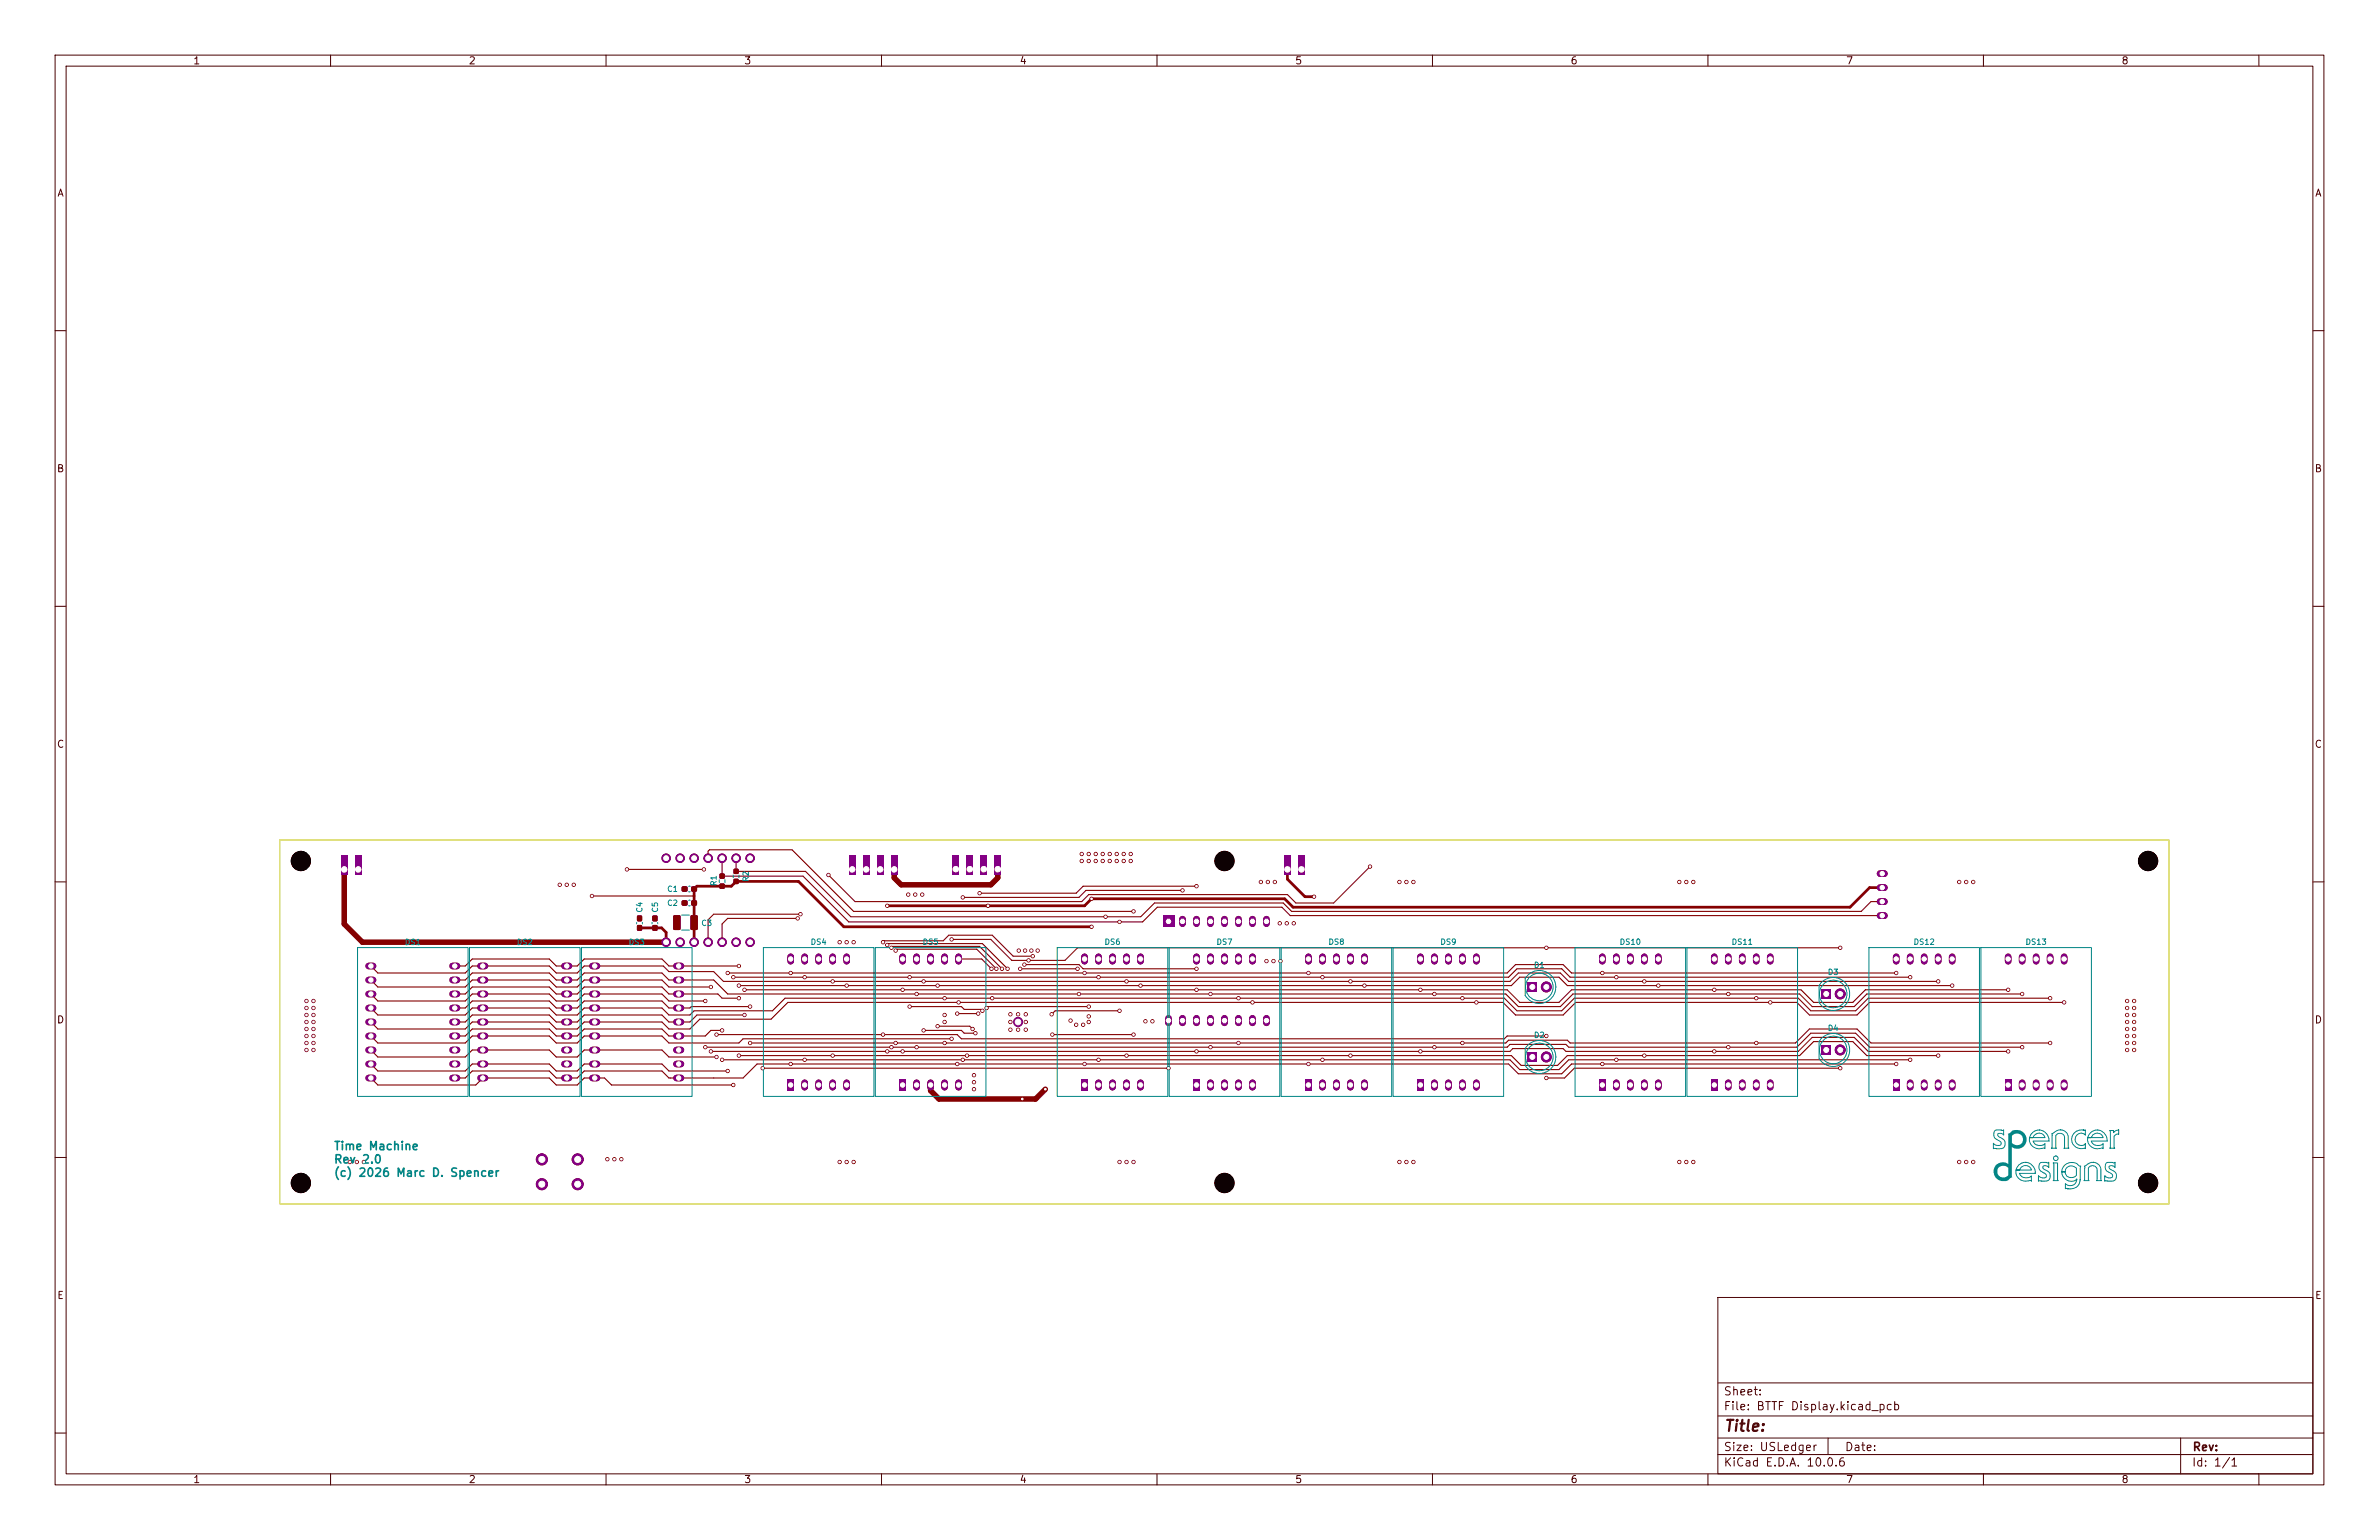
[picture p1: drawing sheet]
<svg xmlns="http://www.w3.org/2000/svg" width="432mm" height="279mm" viewBox="0 0 432 279" stroke-linecap="round" stroke-linejoin="round" font-family="sans-serif">
<defs><g id="words">
<text font-size="2" fill="#480000" x="312.8" y="260.2">Title:</text>
<g font-size="1.5" fill="#008484">
<text x="60.5" y="209">Time Machine</text>
<text x="60.5" y="211.5">Rev 2.0</text>
<text x="60.5" y="213.9">(c) 2026 Marc D. Spencer</text>
</g>
<g font-size="1.5" fill="#480000">
<text x="312.7" y="256.2">File: BTTF Display.kicad_pcb</text>
<text x="312.7" y="253.5">Sheet:</text>
<text x="312.7" y="263.6">Size: USLedger</text>
<text x="334.7" y="263.6">Date:</text>
<text x="397.8" y="263.6">Rev:</text>
<text x="312.7" y="266.4">KiCad E.D.A. 10.0.6</text>
<text x="397.7" y="266.4">Id: 1/1</text>
</g>
<g font-size="1.3" fill="#480000">
<text x="35" y="12">1</text>
<text x="85" y="12">2</text>
<text x="135" y="12">3</text>
<text x="185" y="12">4</text>
<text x="235" y="12">5</text>
<text x="285" y="12">6</text>
<text x="335" y="12">7</text>
<text x="385" y="12">8</text>
<text x="10.3" y="36">A</text>
<text x="420.1" y="36">A</text>
<text x="10.2" y="86">B</text>
<text x="420" y="86">B</text>
<text x="10.2" y="136">C</text>
<text x="420" y="136">C</text>
<text x="10.2" y="186">D</text>
<text x="420" y="186">D</text>
<text x="10.3" y="236">E</text>
<text x="420.1" y="236">E</text>
<text x="35" y="269.4">1</text>
<text x="85" y="269.4">2</text>
<text x="135" y="269.4">3</text>
<text x="185" y="269.4">4</text>
<text x="235" y="269.4">5</text>
<text x="285" y="269.4">6</text>
<text x="335" y="269.4">7</text>
<text x="385" y="269.4">8</text>
</g>
<g font-size="1" fill="#008484">
<text x="130.3" y="160.8" transform="rotate(-90 130.3 160.8)">R1</text>
<text x="136.1" y="160.1" transform="rotate(-90 136.1 160.1)">R2</text>
<text x="116.8" y="165.7" transform="rotate(-90 116.8 165.7)">C4</text>
<text x="119.7" y="165.7" transform="rotate(-90 119.7 165.7)">C5</text>
<text x="121" y="162">C1</text>
<text x="121" y="164.6">C2</text>
<text x="73.4" y="171.7">DS1</text>
<text x="93.7" y="171.7">DS2</text>
<text x="114" y="171.7">DS3</text>
<text x="127.2" y="168.2">C3</text>
<text x="147" y="171.6">DS4</text>
<text x="167.4" y="171.6">DS5</text>
<text x="200.4" y="171.6">DS6</text>
<text x="220.7" y="171.6">DS7</text>
<text x="241" y="171.6">DS8</text>
<text x="261.3" y="171.6">DS9</text>
<text x="293.9" y="171.6">DS10</text>
<text x="314.2" y="171.6">DS11</text>
<text x="347.2" y="171.6">DS12</text>
<text x="367.5" y="171.6">DS13</text>
<text x="278.3" y="175.9">D1</text>
<text x="331.7" y="177.1">D3</text>
<text x="278.3" y="188.6">D2</text>
<text x="331.7" y="187.3">D4</text>
</g>
</g></defs>
<g fill="none" stroke="#480000" stroke-width=".18">
<path d="M10 10h411.8v259.4h-411.8zM12 12h407.8v255.4h-407.8zM60 10v2M110 10v2M160 10v2M210 10v2M260 10v2M310 10v2M360 10v2M410 10v2M10 60h2M419.8 60h2"/>
<path d="M10 110h2M419.8 110h2M10 160h2M419.8 160h2M10 210h2M419.8 210h2M311.8 235.4h108v32h-108zM10 260h2M311.8 256.9h108M311.8 250.9h108M419.8 260h2M60 267.4v2"/>
<path d="M110 267.4v2M160 267.4v2M210 267.4v2M260 267.4v2M310 267.4v2M311.8 263.9h108M311.8 260.9h108M331.8 260.9v3M360 267.4v2M395.8 260.9v6.5M410 267.4v2"/>
</g>
<path d="M216.6 195.9h1.2v2h-1.2z" fill="#840000"/>
<path d="M217.2 173.6v.8M219.7 173.6v.8M222.2 173.6v.8M224.8 173.6v.8M227.3 173.6v.8M219.7 196.5v.8M222.2 196.5v.8M224.8 196.5v.8M227.3 196.5v.8" fill="none" stroke="#840000" stroke-width="1.2"/>
<path d="M330.6 189.6h1.8v1.8h-1.8z" fill="#840000"/>
<circle cx="334" cy="190.5" r=".9" fill="#840000" stroke="#840000" stroke-width=".18"/>
<path d="M343.6 195.9h1.2v2h-1.2z" fill="#840000"/>
<g fill="none" stroke="#840000" stroke-width="1.2">
<path d="M87.2 175.3h.8M87.2 177.8h.8M102.5 175.3h.8M102.5 177.8h.8M344.2 173.6v.8M346.7 173.6v.8M349.2 173.6v.8M351.8 173.6v.8M354.3 173.6v.8M87.2 180.3h.8M87.2 182.9h.8M87.2 185.4h.8"/>
<path d="M87.2 188h.8M87.2 190.5h.8M87.2 193h.8M87.2 195.6h.8M102.5 180.3h.8M102.5 182.9h.8M102.5 185.4h.8M102.5 188h.8M102.5 190.5h.8M102.5 193h.8M102.5 195.6h.8M346.7 196.5v.8"/>
<path d="M349.2 196.5v.8M351.8 196.5v.8M354.3 196.5v.8"/>
</g>
<g fill="#840000">
<path d="M133.2 159.5h.8v.8h-.8z"/>
<path d="M133.2 157.7h.8v.8h-.8z"/>
<path d="M310.5 195.9h1.2v2h-1.2z"/>
</g>
<path d="M311.1 173.6v.8M313.7 173.6v.8M316.2 173.6v.8M318.8 173.6v.8M321.3 173.6v.8M313.7 196.5v.8M316.2 196.5v.8M318.8 196.5v.8M321.3 196.5v.8" fill="none" stroke="#840000" stroke-width="1.2"/>
<path d="M257.2 195.9h1.2v2h-1.2z" fill="#840000"/>
<path d="M257.8 173.6v.8M260.3 173.6v.8M262.9 173.6v.8M265.4 173.6v.8M268 173.6v.8M260.3 196.5v.8M262.9 196.5v.8M265.4 196.5v.8M268 196.5v.8" fill="none" stroke="#840000" stroke-width="1.2"/>
<path d="M277.2 190.9h1.8v1.8h-1.8z" fill="#840000"/>
<circle cx="280.7" cy="191.8" r=".9" fill="#840000" stroke="#840000" stroke-width=".18"/>
<path d="M330.6 179.4h1.8v1.8h-1.8z" fill="#840000"/>
<circle cx="334" cy="180.3" r=".9" fill="#840000" stroke="#840000" stroke-width=".18"/>
<path d="M142.9 195.9h1.2v2h-1.2z" fill="#840000"/>
<path d="M143.5 173.6v.8M146 173.6v.8M148.6 173.6v.8M151.1 173.6v.8M153.7 173.6v.8M146 196.5v.8M148.6 196.5v.8M151.1 196.5v.8M153.7 196.5v.8" fill="none" stroke="#840000" stroke-width="1.2"/>
<path d="M236.9 195.9h1.2v2h-1.2z" fill="#840000"/>
<path d="M237.5 173.6v.8M240 173.6v.8M242.6 173.6v.8M245.1 173.6v.8M247.6 173.6v.8M240 196.5v.8M242.6 196.5v.8M245.1 196.5v.8M247.6 196.5v.8" fill="none" stroke="#840000" stroke-width="1.2"/>
<g fill="#840000">
<path d="M115.7 167.9h.8v.9h-.8z"/>
<path d="M115.7 166.2h.8v.9h-.8z"/>
</g>
<g fill="none" stroke="#840000" stroke-width="1.2">
<path d="M107.5 175.3h.8M107.5 177.8h.8M122.8 175.3h.8M122.8 177.8h.8M107.5 180.3h.8M107.5 182.9h.8M107.5 185.4h.8M107.5 188h.8M107.5 190.5h.8M107.5 193h.8M107.5 195.6h.8M122.8 180.3h.8"/>
<path d="M122.8 182.9h.8M122.8 185.4h.8M122.8 188h.8M122.8 190.5h.8M122.8 193h.8M122.8 195.6h.8"/>
</g>
<g fill="#840000">
<path d="M125.4 166.1l1-.1 .2 .2v2.3l-.1 .2h-.9l-.3-.1z"/>
<path d="M122.3 166.1l1-.1 .2 .2v2.3l-.1 .2h-1l-.2-.1z"/>
<path d="M125.5 160.9h1v.8h-1z"/>
<path d="M123.8 160.9h.9v.8h-.9z"/>
<path d="M196.3 195.9h1.1v2h-1.1z"/>
</g>
<path d="M196.8 173.6v.8M199.4 173.6v.8M201.9 173.6v.8M204.5 173.6v.8M207 173.6v.8M199.4 196.5v.8M201.9 196.5v.8M204.5 196.5v.8M207 196.5v.8" fill="none" stroke="#840000" stroke-width="1.2"/>
<path d="M277.2 178.2h1.8v1.8h-1.8z" fill="#840000"/>
<circle cx="280.7" cy="179.1" r=".9" fill="#840000" stroke="#840000" stroke-width=".18"/>
<path d="M290.2 195.9h1.2v2h-1.2z" fill="#840000"/>
<path d="M290.8 173.6v.8M293.4 173.6v.8M295.9 173.6v.8M298.4 173.6v.8M301 173.6v.8M293.4 196.5v.8M295.9 196.5v.8M298.4 196.5v.8M301 196.5v.8" fill="none" stroke="#840000" stroke-width="1.2"/>
<path d="M363.9 195.9h1.2v2h-1.2z" fill="#840000"/>
<g fill="none" stroke="#840000" stroke-width="1.2">
<path d="M66.9 175.3h.8M66.9 177.8h.8M82.1 175.3h.8M82.1 177.8h.8M364.5 173.6v.8M367 173.6v.8M369.6 173.6v.8M372.1 173.6v.8M374.6 173.6v.8M66.9 180.3h.8M66.9 182.9h.8M66.9 185.4h.8"/>
<path d="M66.9 188h.8M66.9 190.5h.8M66.9 193h.8M66.9 195.6h.8M82.1 180.3h.8M82.1 182.9h.8M82.1 185.4h.8M82.1 188h.8M82.1 190.5h.8M82.1 193h.8M82.1 195.6h.8M367 196.5v.8"/>
<path d="M369.6 196.5v.8M372.1 196.5v.8M374.6 196.5v.8"/>
</g>
<g fill="#840000">
<path d="M125.5 163.4h1v.8h-1z"/>
<path d="M123.8 163.4h.9v.8h-.9z"/>
<path d="M118.5 167.9h.8v.9h-.8z"/>
<path d="M118.5 166.2h.8v.9h-.8z"/>
<path d="M130.7 160.4h.8v.8h-.8z"/>
<path d="M130.7 158.5h.8v.9h-.8z"/>
<path d="M163.2 195.9h1.2v2h-1.2z"/>
</g>
<path d="M163.8 173.6v.8M166.4 173.6v.8M168.9 173.6v.8M171.4 173.6v.8M174 173.6v.8M166.4 196.5v.8M168.9 196.5v.8M171.4 196.5v.8M174 196.5v.8" fill="none" stroke="#840000" stroke-width="1.2"/>
<path d="M211.1 166.2h2v2h-2z" fill="#840000"/>
<g fill="none" stroke="#840000" stroke-width="1.2">
<path d="M214.6 166.8v.8M217.2 166.8v.8M219.7 166.8v.8M222.2 166.8v.8M224.8 166.8v.8M227.3 166.8v.8M229.9 166.8v.8M212.1 184.8v.8M214.6 184.8v.8M217.2 184.8v.8M219.7 184.8v.8M222.2 184.8v.8"/>
<path d="M224.8 184.8v.8M227.3 184.8v.8M229.9 184.8v.8"/>
</g>
<g fill="#840000" stroke="#840000" stroke-width=".18">
<circle cx="98.4" cy="214.8" r="1"/>
<circle cx="104.8" cy="214.8" r="1"/>
<circle cx="98.3" cy="210.3" r="1"/>
<circle cx="104.8" cy="210.3" r="1"/>
</g>
<g fill="#840000">
<path d="M161.7 155.2h1.2v3.5h-1.2z"/>
<path d="M159.1 155.2h1.3v3.5h-1.3z"/>
<path d="M156.6 155.2h1.3v3.5h-1.3z"/>
<path d="M154.1 155.2h1.2v3.5h-1.2z"/>
<path d="M61.8 155.2h1.3v3.5h-1.3z"/>
<path d="M64.4 155.2h1.3v3.5h-1.3z"/>
<path d="M233 155.2h1.3v3.5h-1.3z"/>
<path d="M235.6 155.2h1.3v3.5h-1.3z"/>
<path d="M180.5 155.2h1.2v3.5h-1.2z"/>
<path d="M177.9 155.2h1.3v3.5h-1.3z"/>
<path d="M175.4 155.2h1.3v3.5h-1.3z"/>
<path d="M172.8 155.2h1.3v3.5h-1.3z"/>
</g>
<path d="M341.2 158.5h.8M341.2 161h.8M341.2 163.6h.8M341.2 166.1h.8" fill="none" stroke="#840000" stroke-width="1.2"/>
<g fill="#840000" stroke="#840000" stroke-width=".18">
<circle cx="120.9" cy="155.7" r=".76"/>
<circle cx="123.4" cy="155.7" r=".76"/>
<circle cx="126" cy="155.7" r=".76"/>
<circle cx="128.5" cy="155.7" r=".76"/>
<circle cx="131.1" cy="155.7" r=".76"/>
<circle cx="133.6" cy="155.7" r=".76"/>
<circle cx="136.1" cy="155.7" r=".76"/>
<circle cx="136.1" cy="170.9" r=".76"/>
<circle cx="133.6" cy="170.9" r=".76"/>
<circle cx="131.1" cy="170.9" r=".76"/>
<circle cx="128.5" cy="170.9" r=".76"/>
<circle cx="126" cy="170.9" r=".76"/>
<circle cx="123.4" cy="170.9" r=".76"/>
<circle cx="120.9" cy="170.9" r=".76"/>
<circle cx="364.5" cy="190.8" r=".3"/>
<circle cx="129" cy="190.8" r=".3"/>
<circle cx="182.9" cy="175.8" r=".3"/>
<circle cx="163.8" cy="190.8" r=".3"/>
<circle cx="161" cy="171.5" r=".3"/>
<circle cx="129" cy="179.1" r=".3"/>
<circle cx="311.2" cy="190.8" r=".3"/>
<circle cx="161" cy="190.8" r=".3"/>
<circle cx="217.2" cy="190.8" r=".3"/>
<circle cx="257.8" cy="190.8" r=".3"/>
<circle cx="219.7" cy="190" r=".3"/>
<circle cx="161.8" cy="190" r=".3"/>
<circle cx="161.8" cy="172" r=".3"/>
<circle cx="367" cy="190" r=".3"/>
<circle cx="181.9" cy="175.8" r=".3"/>
<circle cx="260.4" cy="190" r=".3"/>
<circle cx="313.7" cy="190" r=".3"/>
<circle cx="166.4" cy="190" r=".3"/>
<circle cx="128" cy="190" r=".3"/>
<circle cx="128" cy="181.6" r=".3"/>
<circle cx="171.5" cy="189.2" r=".3"/>
<circle cx="162.6" cy="172.5" r=".3"/>
<circle cx="136.1" cy="189.2" r=".3"/>
<circle cx="224.8" cy="189.2" r=".3"/>
<circle cx="162.6" cy="189.2" r=".3"/>
<circle cx="136.1" cy="182.6" r=".3"/>
<circle cx="372.1" cy="189.2" r=".3"/>
<circle cx="265.4" cy="189.2" r=".3"/>
<circle cx="180.8" cy="175.8" r=".3"/>
<circle cx="318.8" cy="189.2" r=".3"/>
<circle cx="268" cy="181.9" r=".3"/>
<circle cx="227.3" cy="181.9" r=".3"/>
<circle cx="374.7" cy="181.9" r=".3"/>
<circle cx="180" cy="175.8" r=".3"/>
<circle cx="321.3" cy="181.9" r=".3"/>
<circle cx="174" cy="181.9" r=".3"/>
<circle cx="372.1" cy="181.1" r=".3"/>
<circle cx="318.8" cy="181.1" r=".3"/>
<circle cx="180.1" cy="181.1" r=".3"/>
<circle cx="224.8" cy="181.1" r=".3"/>
<circle cx="171.5" cy="181.1" r=".3"/>
<circle cx="265.4" cy="181.1" r=".3"/>
<circle cx="166.4" cy="180.3" r=".3"/>
<circle cx="185.2" cy="175.8" r=".3"/>
<circle cx="219.7" cy="180.3" r=".3"/>
<circle cx="313.7" cy="180.3" r=".3"/>
<circle cx="367" cy="180.3" r=".3"/>
<circle cx="195.6" cy="175.8" r=".3"/>
<circle cx="195.8" cy="180.3" r=".3"/>
<circle cx="260.4" cy="180.3" r=".3"/>
<circle cx="135.1" cy="179.6" r=".3"/>
<circle cx="217.2" cy="175.8" r=".3"/>
<circle cx="257.8" cy="179.6" r=".3"/>
<circle cx="217.2" cy="179.6" r=".3"/>
<circle cx="135.1" cy="184.2" r=".3"/>
<circle cx="311.2" cy="179.6" r=".3"/>
<circle cx="163.8" cy="179.6" r=".3"/>
<circle cx="364.5" cy="179.6" r=".3"/>
<circle cx="185.9" cy="175" r=".3"/>
<circle cx="130" cy="191.8" r=".3"/>
<circle cx="334" cy="193.8" r=".3"/>
<circle cx="160.3" cy="170.9" r=".3"/>
<circle cx="280.7" cy="188" r=".3"/>
<circle cx="280.7" cy="195.6" r=".3"/>
<circle cx="160.3" cy="187.7" r=".3"/>
<circle cx="130" cy="187.7" r=".3"/>
<circle cx="187.5" cy="173.5" r=".3"/>
<circle cx="290.8" cy="193" r=".3"/>
<circle cx="344.2" cy="193" r=".3"/>
<circle cx="196.9" cy="193" r=".3"/>
<circle cx="143.5" cy="193" r=".3"/>
<circle cx="177.5" cy="183.9" r=".3"/>
<circle cx="173.7" cy="183.9" r=".3"/>
<circle cx="237.5" cy="193" r=".3"/>
<circle cx="173.7" cy="193" r=".3"/>
<circle cx="346.7" cy="192.3" r=".3"/>
<circle cx="174.8" cy="192.3" r=".3"/>
<circle cx="131.1" cy="186.9" r=".3"/>
<circle cx="240" cy="192.3" r=".3"/>
<circle cx="293.4" cy="192.3" r=".3"/>
<circle cx="131.1" cy="192.3" r=".3"/>
<circle cx="146.1" cy="192.3" r=".3"/>
<circle cx="199.4" cy="192.3" r=".3"/>
<circle cx="351.8" cy="191.5" r=".3"/>
<circle cx="134.1" cy="191.5" r=".3"/>
<circle cx="134.1" cy="181.1" r=".3"/>
<circle cx="204.5" cy="191.5" r=".3"/>
<circle cx="245.1" cy="191.5" r=".3"/>
<circle cx="298.5" cy="191.5" r=".3"/>
<circle cx="151.1" cy="191.5" r=".3"/>
<circle cx="175.5" cy="191.5" r=".3"/>
<circle cx="134.1" cy="175.3" r=".3"/>
<circle cx="170.2" cy="178.8" r=".3"/>
<circle cx="134.1" cy="178.8" r=".3"/>
<circle cx="170.2" cy="186.2" r=".3"/>
<circle cx="247.7" cy="178.8" r=".3"/>
<circle cx="176.5" cy="186.7" r=".3"/>
<circle cx="207" cy="178.8" r=".3"/>
<circle cx="153.7" cy="178.8" r=".3"/>
<circle cx="301" cy="178.8" r=".3"/>
<circle cx="354.3" cy="178.8" r=".3"/>
<circle cx="151.1" cy="178.1" r=".3"/>
<circle cx="245.1" cy="178.1" r=".3"/>
<circle cx="298.5" cy="178.1" r=".3"/>
<circle cx="204.5" cy="178.1" r=".3"/>
<circle cx="167.6" cy="186.9" r=".3"/>
<circle cx="351.8" cy="178.1" r=".3"/>
<circle cx="177" cy="187.5" r=".3"/>
<circle cx="167.6" cy="178.1" r=".3"/>
<circle cx="133.1" cy="177.3" r=".3"/>
<circle cx="146.1" cy="177.3" r=".3"/>
<circle cx="293.4" cy="177.3" r=".3"/>
<circle cx="165.1" cy="177.3" r=".3"/>
<circle cx="178.3" cy="183.4" r=".3"/>
<circle cx="199.4" cy="177.3" r=".3"/>
<circle cx="165.1" cy="182.6" r=".3"/>
<circle cx="133.1" cy="196.9" r=".3"/>
<circle cx="346.7" cy="177.3" r=".3"/>
<circle cx="240" cy="177.3" r=".3"/>
<circle cx="197.6" cy="182.6" r=".3"/>
<circle cx="237.5" cy="176.5" r=".3"/>
<circle cx="132.1" cy="194.3" r=".3"/>
<circle cx="179.1" cy="182.9" r=".3"/>
<circle cx="290.8" cy="176.5" r=".3"/>
<circle cx="132.1" cy="176.5" r=".3"/>
<circle cx="344.2" cy="176.5" r=".3"/>
<circle cx="196.9" cy="176.5" r=".3"/>
<circle cx="143.5" cy="176.5" r=".3"/>
<circle cx="186.7" cy="174.2" r=".3"/>
<circle cx="172.7" cy="170.4" r=".3"/>
<circle cx="172.7" cy="188.5" r=".3"/>
<circle cx="334" cy="172" r=".3"/>
<circle cx="280.7" cy="172" r=".3"/>
<circle cx="198.1" cy="168.1" r=".3"/>
<circle cx="179.3" cy="164.3" r=".3"/>
<circle cx="107.4" cy="162.6" r=".3"/>
<circle cx="198.1" cy="163.1" r=".3"/>
<circle cx="161" cy="164.3" r=".3"/>
<circle cx="200.7" cy="166.3" r=".3"/>
<circle cx="189.7" cy="197.6" r=".3"/>
<circle cx="185.5" cy="199.4" r=".3"/>
<circle cx="228.9" cy="160" r=".3"/>
<circle cx="307.3" cy="160" r=".3"/>
<circle cx="194.3" cy="185.2" r=".3"/>
<circle cx="154.9" cy="170.9" r=".3"/>
<circle cx="171.5" cy="184.2" r=".3"/>
<circle cx="184.8" cy="184" r=".3"/>
<circle cx="386.1" cy="189.2" r=".3"/>
<circle cx="205.2" cy="154.9" r=".3"/>
<circle cx="387.4" cy="181.6" r=".3"/>
<circle cx="387.4" cy="190.5" r=".3"/>
<circle cx="254" cy="160" r=".3"/>
<circle cx="184.8" cy="185.4" r=".8"/>
<circle cx="56.9" cy="190.5" r=".3"/>
<circle cx="56.9" cy="189.2" r=".3"/>
<circle cx="387.4" cy="184.2" r=".3"/>
<circle cx="63.5" cy="210.8" r=".3"/>
<circle cx="183.4" cy="184" r=".3"/>
<circle cx="56.9" cy="182.9" r=".3"/>
<circle cx="255.3" cy="160" r=".3"/>
<circle cx="205.2" cy="156.2" r=".3"/>
<circle cx="201.4" cy="156.2" r=".3"/>
<circle cx="386.1" cy="190.5" r=".3"/>
<circle cx="387.4" cy="189.2" r=".3"/>
<circle cx="254" cy="210.8" r=".3"/>
<circle cx="255.3" cy="210.8" r=".3"/>
<circle cx="205.7" cy="210.8" r=".3"/>
<circle cx="55.6" cy="186.7" r=".3"/>
<circle cx="153.7" cy="210.8" r=".3"/>
<circle cx="186.2" cy="186.8" r=".3"/>
<circle cx="176.8" cy="195.1" r=".3"/>
<circle cx="198.9" cy="154.9" r=".3"/>
<circle cx="232.4" cy="174.4" r=".3"/>
<circle cx="204.5" cy="210.8" r=".3"/>
<circle cx="306.1" cy="160" r=".3"/>
<circle cx="307.3" cy="210.8" r=".3"/>
<circle cx="184.9" cy="172.5" r=".3"/>
<circle cx="197.6" cy="154.9" r=".3"/>
<circle cx="387.4" cy="182.9" r=".3"/>
<circle cx="152.4" cy="170.9" r=".3"/>
<circle cx="232.3" cy="167.5" r=".3"/>
<circle cx="104.1" cy="160.5" r=".3"/>
<circle cx="306.1" cy="210.8" r=".3"/>
<circle cx="56.9" cy="186.7" r=".3"/>
<circle cx="176.8" cy="196.3" r=".3"/>
<circle cx="55.6" cy="181.6" r=".3"/>
<circle cx="56.9" cy="184.2" r=".3"/>
<circle cx="386.1" cy="182.9" r=".3"/>
<circle cx="202.7" cy="154.9" r=".3"/>
<circle cx="55.6" cy="190.5" r=".3"/>
<circle cx="197.6" cy="185.4" r=".3"/>
<circle cx="112.8" cy="210.3" r=".3"/>
<circle cx="386.1" cy="186.7" r=".3"/>
<circle cx="256.5" cy="210.8" r=".3"/>
<circle cx="200.2" cy="154.9" r=".3"/>
<circle cx="387.4" cy="186.7" r=".3"/>
<circle cx="55.6" cy="188" r=".3"/>
<circle cx="387.4" cy="188" r=".3"/>
<circle cx="183.4" cy="185.4" r=".3"/>
<circle cx="358.1" cy="160" r=".3"/>
<circle cx="209.2" cy="185.3" r=".3"/>
<circle cx="188.3" cy="172.5" r=".3"/>
<circle cx="110.2" cy="210.3" r=".3"/>
<circle cx="207.9" cy="185.3" r=".3"/>
<circle cx="64.8" cy="210.8" r=".3"/>
<circle cx="355.6" cy="160" r=".3"/>
<circle cx="55.6" cy="182.9" r=".3"/>
<circle cx="56.9" cy="181.6" r=".3"/>
<circle cx="256.5" cy="160" r=".3"/>
<circle cx="55.6" cy="184.2" r=".3"/>
<circle cx="56.9" cy="185.4" r=".3"/>
<circle cx="101.6" cy="160.5" r=".3"/>
<circle cx="386.1" cy="181.6" r=".3"/>
<circle cx="184.8" cy="186.8" r=".3"/>
<circle cx="111.5" cy="210.3" r=".3"/>
<circle cx="234.8" cy="167.5" r=".3"/>
<circle cx="231.4" cy="160" r=".3"/>
<circle cx="187.2" cy="172.5" r=".3"/>
<circle cx="196.3" cy="154.9" r=".3"/>
<circle cx="200.2" cy="156.2" r=".3"/>
<circle cx="171.5" cy="185.4" r=".3"/>
<circle cx="355.6" cy="210.8" r=".3"/>
<circle cx="204" cy="156.2" r=".3"/>
<circle cx="304.8" cy="210.8" r=".3"/>
<circle cx="186.1" cy="172.5" r=".3"/>
<circle cx="55.6" cy="189.2" r=".3"/>
<circle cx="186.2" cy="185.4" r=".3"/>
<circle cx="154.9" cy="210.8" r=".3"/>
<circle cx="196.3" cy="156.2" r=".3"/>
<circle cx="233.6" cy="167.5" r=".3"/>
<circle cx="195.3" cy="185.9" r=".3"/>
<circle cx="183.4" cy="186.8" r=".3"/>
<circle cx="197.6" cy="184.4" r=".3"/>
<circle cx="386.1" cy="184.2" r=".3"/>
<circle cx="201.4" cy="154.9" r=".3"/>
<circle cx="166.1" cy="162.3" r=".3"/>
<circle cx="186.2" cy="184" r=".3"/>
<circle cx="176.8" cy="197.6" r=".3"/>
<circle cx="202.7" cy="156.2" r=".3"/>
<circle cx="387.4" cy="185.4" r=".3"/>
<circle cx="229.9" cy="174.4" r=".3"/>
<circle cx="153.7" cy="170.9" r=".3"/>
<circle cx="356.9" cy="210.8" r=".3"/>
<circle cx="102.9" cy="160.5" r=".3"/>
<circle cx="386.1" cy="185.4" r=".3"/>
<circle cx="55.6" cy="185.4" r=".3"/>
<circle cx="203.2" cy="210.8" r=".3"/>
<circle cx="152.4" cy="210.8" r=".3"/>
<circle cx="164.8" cy="162.3" r=".3"/>
<circle cx="196.6" cy="185.9" r=".3"/>
<circle cx="304.8" cy="160" r=".3"/>
<circle cx="198.9" cy="156.2" r=".3"/>
<circle cx="197.6" cy="156.2" r=".3"/>
<circle cx="56.9" cy="188" r=".3"/>
<circle cx="386.1" cy="188" r=".3"/>
<circle cx="358.1" cy="210.8" r=".3"/>
<circle cx="167.4" cy="162.3" r=".3"/>
<circle cx="231.1" cy="174.4" r=".3"/>
<circle cx="356.9" cy="160" r=".3"/>
<circle cx="230.1" cy="160" r=".3"/>
<circle cx="66" cy="210.8" r=".3"/>
<circle cx="204" cy="154.9" r=".3"/>
<circle cx="203.2" cy="183.4" r=".3"/>
<circle cx="203.2" cy="167.3" r=".3"/>
<circle cx="190.9" cy="184" r=".3"/>
<circle cx="144.8" cy="166.6" r=".3"/>
<circle cx="174.8" cy="162.8" r=".3"/>
<circle cx="214.6" cy="161.5" r=".3"/>
<circle cx="145.3" cy="165.9" r=".3"/>
<circle cx="217.2" cy="160.8" r=".3"/>
<circle cx="177.8" cy="162.1" r=".3"/>
<circle cx="138.4" cy="193.8" r=".3"/>
<circle cx="212.1" cy="193.8" r=".3"/>
<circle cx="150.4" cy="158.8" r=".3"/>
<circle cx="248.7" cy="157.2" r=".3"/>
<circle cx="238.5" cy="162.7" r=".3"/>
<circle cx="191" cy="187.7" r=".3"/>
<circle cx="205.7" cy="187.7" r=".3"/>
<circle cx="205.7" cy="165.4" r=".3"/>
<circle cx="127.8" cy="157.7" r=".3"/>
<circle cx="113.8" cy="157.7" r=".3"/>
</g>
<g fill="none" stroke="#840000" stroke-width=".2">
<path d="M113.8 157.7h14M128.5 155.7v-1.3l.3-.2h15l11.1 11.2h50.8M131.1 155.7v3.3h14.6l8.4 8.3h53.3l2.7-2.7h22.6l1.5 1.5h107.4M133.6 155.7v2.4h12.6l8.2 8.2h52.6M248.7 157.2l-6.6 6.6h-6.9l-1.5-1.5h-36.1l-1.3 1.3h-41.1l-4.8-4.8M67.3 177.8l1.3 1.3h15.9l1.2-1.3h14l1.3 1.3h3.8l1.2-1.3h14.1l1.3 1.3h7.6M67.3 175.3l1.3 1.2h15.9l1.2-1.2h14l1.3 1.2h3.8l1.2-1.2h14.4l1 1h8.1l1.8 1.8h142.8l1.5-1.6h7.6l1.5 1.6h67.1M82.5 177.8h2l1.2-1.3h14l1.3 1.3h3.8l1.2-1.3h14.1l1.3 1.3h8.1l2.6 2.5h141.2l2.3 2.3h7.6l2.3-2.3h41.1l2.3 2.3h7.6l2.3-2.3h28.2M82.5 175.3h2l1.2-1.3h14l1.3 1.3h3.8l1.2-1.3h14.1l1.3 1.3h12.7M107.4 162.6h18.6M132.1 176.5h141.5l1.5-1.5h8.6l1.5 1.5h59M133.1 177.3h140.7l1.5-1.5h8.2l1.5 1.5h61.7"/>
<path d="M134.1 178.8h140.2l1.5-1.5h7.2l1.5 1.5h69.8M135.1 179.6h138.5l2.2 2.3h7.2l2.2-2.3h41.7l2.3 2.3h7.1l2.3-2.3h25.9M144.8 166.6h-12.7l-1 1v3.3M145.3 165.9h-15.8l-1 1v4M160.3 170.9l.2-.2h10.7l1-1h7.9l3.8 3.8h3.6M161 171.5l.3-.3h17l4.6 4.6M161.8 172l.3-.3h15.7l4.1 4.1M162.6 172.5l.2-.3h14.5l3.5 3.6M172.7 170.4h7.1l3.8 3.8h9.7l2.3-2.2h138.4M174 174h4.2l1.8 1.8M185.2 175.8h10.4M185.9 175h9.9l.8 .8h20.6"/>
<path d="M214.6 161.5h-17.5l-1.3 1.3h-21M217.2 160.8h-20.6l-1.3 1.3h-17.5M341.6 163.6h-2l-1.8 1.8h-103.4l-1.5-1.6h-23.4l-2.4 2.5M67.3 180.3l1.3 1.3h15.9l1.2-1.3h14l1.3 1.3h3.8l1.2-1.3h14.1l1.3 1.3h6.6M67.3 188l1.3 1.2h15.9l1.2-1.2h14l1.3 1.2h3.8l1.2-1.2h14.1l1.3 1.2h12.7l.8-.7h37.8M67.3 190.5l1.3 1.3h15.9l1.2-1.3h14l1.3 1.3h3.8l1.2-1.3h14.1l1.3 1.3h8.6M67.3 195.6l1.3 1.3h17.8l1.2-1.3h12.1l1.3 1.3h3.8l1.2-1.3h3.7l1.3 1.3h22.1M67.3 193l1.3 1.3h15.9l1.2-1.3h14l1.3 1.3h3.8l1.2-1.3h14.1l1.3 1.3h10.7M82.5 180.3h2l1.2-1.2h14l1.3 1.2h3.8l1.2-1.2h14.1l1.3 1.2h8.9l.8 .8h3M128 190h145.6l.5-.5h10.1l.5 .5h41.4l2.6-2.5h8.1l2.5 2.5h27.7M129 190.8h145.1l.5-.6h9.1l.5 .6h42.2l2.5-2.6h7.6l2.6 2.6h25.4M130 187.7h43.7l.8 .8h98.5l.6-.5h7.1"/>
<path d="M131.1 186.9h-2.1l-1 1.1h-6.6l-1.3-1.3h-14.1l-1.2 1.3h-3.8l-1.3-1.3h-14l-1.2 1.3h-2M131.1 192.3h143l1.7 1.8h7.2l1.7-1.8h62M134.1 191.5h140.2l1.8 1.8h6.6l1.8-1.8h42.1l2.6-2.5h7.1l2.5 2.5h13M135.1 184.2h-8.6l-1.3 1.2h-3.8l-1.3-1.2h-14.1l-1.2 1.2h-3.8l-1.3-1.2h-14l-1.2 1.2h-2M136.1 182.6h-10.6l-.3 .3h-3.8l-1.3-1.3h-14.1l-1.2 1.3h-3.8l-1.3-1.3h-14l-1.2 1.3h-2M136.1 189.2h137.2l.5-.5h10.7l.5 .5h40.9l2.5-2.5h8.7l2.5 2.5h32.5M138.4 193.8h73.7M165.1 182.6h9.4l.5 .5h3.1l.2 .3M167.6 186.9h6.9l.5 .6h2M170.2 186.2h5.8l.5 .5M173.7 183.9h3.8M191 187.7h14.7"/>
<path d="M197.6 182.6h-18.3l-.2 .3M203.2 183.4h-11.7l-.6 .6M334 193.8h-48.3l-1.7 1.8h-3.3M344.2 193h-59l-1.7 1.8h-7.9l-1.8-1.8h-136.4l-2.5 2.6h-13.5l-1.3-1.3h-14.1l-1.2 1.3h-3.8l-1.3-1.3h-14l-1.2 1.3h-2M372.1 181.1h-33l-2.3 2.3h-8.1l-2.3-2.3h-40.7l-2.2 2.3h-8.2l-2.3-2.3h-130.5l-2.3 2.3h-14.2l-.8 .8h-3.8l-1.3-1.3h-14.1l-1.2 1.3h-3.8l-1.3-1.3h-14l-1.2 1.3h-15.9l-1.3-1.3M374.6 181.9h-35.3l-2.2 2.3h-8.7l-2.3-2.3h-40.1l-2.3 2.3h-8.6l-2.3-2.3h-129.8l-3 3h-13l-1.8 1.8h-3.8l-1.3-1.3h-14.1l-1.2 1.3h-3.8l-1.3-1.3h-14l-1.2 1.3h-15.9l-1.3-1.3"/>
</g>
<path d="M233.7 157.7v1.8l3.2 3.2h1.6M116.1 168.3h4l.8 .9v1.7M198.1 168.1h-44.9l-8.3-8.2h-11.3l-.9 .9h-6.2l-.5 .5v9.6M341.6 161h-2.3l-3.5 3.6h-101.1l-1.5-1.5h-35.1l-1.3 1.2h-35.8" fill="none" stroke="#840000" stroke-width=".5"/>
<path d="M62.5 157.7v9.9l3.3 3.3h55.1M181.1 157.7v1.6l-1.3 1.2h-16.2l-1.3-1.2v-1.6M168.9 196.9v1l1.5 1.5h17.6l1.7-1.8" fill="none" stroke="#840000" stroke-width="1"/>
<circle cx="222.2" cy="214.6" r="1.75" fill="#840084" stroke="#840084" stroke-width=".18"/>
<path d="M216.6 195.9h1.2v2h-1.2z" fill="#840084"/>
<path d="M217.2 173.6v.8M219.7 173.6v.8M222.2 173.6v.8M224.8 173.6v.8M227.3 173.6v.8M219.7 196.5v.8M222.2 196.5v.8M224.8 196.5v.8M227.3 196.5v.8" fill="none" stroke="#840084" stroke-width="1.2"/>
<path d="M330.6 189.6h1.8v1.8h-1.8z" fill="#840084"/>
<circle cx="334" cy="190.5" r=".9" fill="#840084" stroke="#840084" stroke-width=".18"/>
<path d="M343.6 195.9h1.2v2h-1.2z" fill="#840084"/>
<g fill="none" stroke="#840084" stroke-width="1.2">
<path d="M87.2 175.3h.8M87.2 177.8h.8M102.5 175.3h.8M102.5 177.8h.8M344.2 173.6v.8M346.7 173.6v.8M349.2 173.6v.8M351.8 173.6v.8M354.3 173.6v.8M87.2 180.3h.8M87.2 182.9h.8M87.2 185.4h.8"/>
<path d="M87.2 188h.8M87.2 190.5h.8M87.2 193h.8M87.2 195.6h.8M102.5 180.3h.8M102.5 182.9h.8M102.5 185.4h.8M102.5 188h.8M102.5 190.5h.8M102.5 193h.8M102.5 195.6h.8M346.7 196.5v.8"/>
<path d="M349.2 196.5v.8M351.8 196.5v.8M354.3 196.5v.8"/>
</g>
<g fill="#840084">
<path d="M133.2 159.5h.8v.8h-.8z"/>
<path d="M133.2 157.7h.8v.8h-.8z"/>
</g>
<g fill="#840084" stroke="#840084" stroke-width=".18">
<circle cx="222.2" cy="156.2" r="1.75"/>
<circle cx="389.9" cy="214.6" r="1.75"/>
</g>
<path d="M310.5 195.9h1.2v2h-1.2z" fill="#840084"/>
<path d="M311.1 173.6v.8M313.7 173.6v.8M316.2 173.6v.8M318.8 173.6v.8M321.3 173.6v.8M313.7 196.5v.8M316.2 196.5v.8M318.8 196.5v.8M321.3 196.5v.8" fill="none" stroke="#840084" stroke-width="1.2"/>
<path d="M257.2 195.9h1.2v2h-1.2z" fill="#840084"/>
<path d="M257.8 173.6v.8M260.3 173.6v.8M262.9 173.6v.8M265.4 173.6v.8M268 173.6v.8M260.3 196.5v.8M262.9 196.5v.8M265.4 196.5v.8M268 196.5v.8" fill="none" stroke="#840084" stroke-width="1.2"/>
<circle cx="54.6" cy="156.2" r="1.75" fill="#840084" stroke="#840084" stroke-width=".18"/>
<path d="M277.2 190.9h1.8v1.8h-1.8z" fill="#840084"/>
<circle cx="280.7" cy="191.8" r=".9" fill="#840084" stroke="#840084" stroke-width=".18"/>
<path d="M330.6 179.4h1.8v1.8h-1.8z" fill="#840084"/>
<g fill="#840084" stroke="#840084" stroke-width=".18">
<circle cx="334" cy="180.3" r=".9"/>
<circle cx="389.9" cy="156.2" r="1.75"/>
</g>
<path d="M142.9 195.9h1.2v2h-1.2z" fill="#840084"/>
<path d="M143.5 173.6v.8M146 173.6v.8M148.6 173.6v.8M151.1 173.6v.8M153.7 173.6v.8M146 196.5v.8M148.6 196.5v.8M151.1 196.5v.8M153.7 196.5v.8" fill="none" stroke="#840084" stroke-width="1.2"/>
<path d="M236.9 195.9h1.2v2h-1.2z" fill="#840084"/>
<path d="M237.5 173.6v.8M240 173.6v.8M242.6 173.6v.8M245.1 173.6v.8M247.6 173.6v.8M240 196.5v.8M242.6 196.5v.8M245.1 196.5v.8M247.6 196.5v.8" fill="none" stroke="#840084" stroke-width="1.2"/>
<circle cx="54.6" cy="214.6" r="1.75" fill="#840084" stroke="#840084" stroke-width=".18"/>
<g fill="#840084">
<path d="M115.7 167.9h.8v.9h-.8z"/>
<path d="M115.7 166.2h.8v.9h-.8z"/>
</g>
<g fill="none" stroke="#840084" stroke-width="1.2">
<path d="M107.5 175.3h.8M107.5 177.8h.8M122.8 175.3h.8M122.8 177.8h.8M107.5 180.3h.8M107.5 182.9h.8M107.5 185.4h.8M107.5 188h.8M107.5 190.5h.8M107.5 193h.8M107.5 195.6h.8M122.8 180.3h.8"/>
<path d="M122.8 182.9h.8M122.8 185.4h.8M122.8 188h.8M122.8 190.5h.8M122.8 193h.8M122.8 195.6h.8"/>
</g>
<g fill="#840084">
<path d="M125.4 166.1l1-.1 .2 .2v2.3l-.1 .2h-.9l-.3-.1z"/>
<path d="M122.3 166.1l1-.1 .2 .2v2.3l-.1 .2h-1l-.2-.1z"/>
<path d="M125.5 160.9h1v.8h-1z"/>
<path d="M123.8 160.9h.9v.8h-.9z"/>
<path d="M196.3 195.9h1.1v2h-1.1z"/>
</g>
<path d="M196.8 173.6v.8M199.4 173.6v.8M201.9 173.6v.8M204.5 173.6v.8M207 173.6v.8M199.4 196.5v.8M201.9 196.5v.8M204.5 196.5v.8M207 196.5v.8" fill="none" stroke="#840084" stroke-width="1.2"/>
<path d="M277.2 178.2h1.8v1.8h-1.8z" fill="#840084"/>
<circle cx="280.7" cy="179.1" r=".9" fill="#840084" stroke="#840084" stroke-width=".18"/>
<path d="M290.2 195.9h1.2v2h-1.2z" fill="#840084"/>
<path d="M290.8 173.6v.8M293.4 173.6v.8M295.9 173.6v.8M298.4 173.6v.8M301 173.6v.8M293.4 196.5v.8M295.9 196.5v.8M298.4 196.5v.8M301 196.5v.8" fill="none" stroke="#840084" stroke-width="1.2"/>
<path d="M363.9 195.9h1.2v2h-1.2z" fill="#840084"/>
<g fill="none" stroke="#840084" stroke-width="1.2">
<path d="M66.9 175.3h.8M66.9 177.8h.8M82.1 175.3h.8M82.1 177.8h.8M364.5 173.6v.8M367 173.6v.8M369.6 173.6v.8M372.1 173.6v.8M374.6 173.6v.8M66.9 180.3h.8M66.9 182.9h.8M66.9 185.4h.8"/>
<path d="M66.9 188h.8M66.9 190.5h.8M66.9 193h.8M66.9 195.6h.8M82.1 180.3h.8M82.1 182.9h.8M82.1 185.4h.8M82.1 188h.8M82.1 190.5h.8M82.1 193h.8M82.1 195.6h.8M367 196.5v.8"/>
<path d="M369.6 196.5v.8M372.1 196.5v.8M374.6 196.5v.8"/>
</g>
<g fill="#840084">
<path d="M125.5 163.4h1v.8h-1z"/>
<path d="M123.8 163.4h.9v.8h-.9z"/>
<path d="M118.5 167.9h.8v.9h-.8z"/>
<path d="M118.5 166.2h.8v.9h-.8z"/>
<path d="M130.7 160.4h.8v.8h-.8z"/>
<path d="M130.7 158.5h.8v.9h-.8z"/>
<path d="M163.2 195.9h1.2v2h-1.2z"/>
</g>
<path d="M163.8 173.6v.8M166.4 173.6v.8M168.9 173.6v.8M171.4 173.6v.8M174 173.6v.8M166.4 196.5v.8M168.9 196.5v.8M171.4 196.5v.8M174 196.5v.8" fill="none" stroke="#840084" stroke-width="1.2"/>
<path d="M211.1 166.2h2v2h-2z" fill="#840084"/>
<g fill="none" stroke="#840084" stroke-width="1.2">
<path d="M214.6 166.8v.8M217.2 166.8v.8M219.7 166.8v.8M222.2 166.8v.8M224.8 166.8v.8M227.3 166.8v.8M229.9 166.8v.8M212.1 184.8v.8M214.6 184.8v.8M217.2 184.8v.8M219.7 184.8v.8M222.2 184.8v.8"/>
<path d="M224.8 184.8v.8M227.3 184.8v.8M229.9 184.8v.8"/>
</g>
<g fill="#840084" stroke="#840084" stroke-width=".18">
<circle cx="98.4" cy="214.8" r="1"/>
<circle cx="104.8" cy="214.8" r="1"/>
<circle cx="98.3" cy="210.3" r="1"/>
<circle cx="104.8" cy="210.3" r="1"/>
</g>
<g fill="#840084">
<path d="M161.7 155.2h1.2v3.5h-1.2z"/>
<path d="M159.1 155.2h1.3v3.5h-1.3z"/>
<path d="M156.6 155.2h1.3v3.5h-1.3z"/>
<path d="M154.1 155.2h1.2v3.5h-1.2z"/>
<path d="M61.8 155.2h1.3v3.5h-1.3z"/>
<path d="M64.4 155.2h1.3v3.5h-1.3z"/>
<path d="M233 155.2h1.3v3.5h-1.3z"/>
<path d="M235.6 155.2h1.3v3.5h-1.3z"/>
<path d="M180.5 155.2h1.2v3.5h-1.2z"/>
<path d="M177.9 155.2h1.3v3.5h-1.3z"/>
<path d="M175.4 155.2h1.3v3.5h-1.3z"/>
<path d="M172.8 155.2h1.3v3.5h-1.3z"/>
</g>
<path d="M341.2 158.5h.8M341.2 161h.8M341.2 163.6h.8M341.2 166.1h.8" fill="none" stroke="#840084" stroke-width="1.2"/>
<g fill="#840084" stroke="#840084" stroke-width=".18">
<circle cx="120.9" cy="155.7" r=".76"/>
<circle cx="123.4" cy="155.7" r=".76"/>
<circle cx="126" cy="155.7" r=".76"/>
<circle cx="128.5" cy="155.7" r=".76"/>
<circle cx="131.1" cy="155.7" r=".76"/>
<circle cx="133.6" cy="155.7" r=".76"/>
<circle cx="136.1" cy="155.7" r=".76"/>
<circle cx="136.1" cy="170.9" r=".76"/>
<circle cx="133.6" cy="170.9" r=".76"/>
<circle cx="131.1" cy="170.9" r=".76"/>
<circle cx="128.5" cy="170.9" r=".76"/>
<circle cx="126" cy="170.9" r=".76"/>
<circle cx="123.4" cy="170.9" r=".76"/>
<circle cx="120.9" cy="170.9" r=".76"/>
<circle cx="184.8" cy="185.4" r=".8"/>
</g>
<g fill="#840000">
<path d="M133.2 159.5h.8v.8h-.8z"/>
<path d="M133.2 157.7h.8v.8h-.8z"/>
<path d="M115.7 167.9h.8v.9h-.8z"/>
<path d="M115.7 166.2h.8v.9h-.8z"/>
<path d="M125.4 166.1l1-.1 .2 .2v2.3l-.1 .2h-.9l-.3-.1z"/>
<path d="M122.3 166.1l1-.1 .2 .2v2.3l-.1 .2h-1l-.2-.1z"/>
<path d="M125.5 160.9h1v.8h-1z"/>
<path d="M123.8 160.9h.9v.8h-.9z"/>
<path d="M125.5 163.4h1v.8h-1z"/>
<path d="M123.8 163.4h.9v.8h-.9z"/>
<path d="M118.5 167.9h.8v.9h-.8z"/>
<path d="M118.5 166.2h.8v.9h-.8z"/>
<path d="M130.7 160.4h.8v.8h-.8z"/>
<path d="M130.7 158.5h.8v.9h-.8z"/>
</g>
<g fill="none" stroke="#008484" stroke-width=".18">
<path d="M362.1 205.1l.4-.1 1 .1 .2-.1v.9l-.5-.3h-.4l-.2 .2 .1 .3 .6 .4a.99 .99 0 0 1 .7 1.1 .99 .99 0 0 1-1 .8l-1.1-.1-.1 .1v-1l.6 .4h.5l.3-.2a.52 .52 0 0 0-.4-.7l-.2-.1a1.1 1.1 0 0 1-.5-1.7zM366.4 211.4a1.79 1.79 0 0 1 2-.3 1.79 1.79 0 0 1 1 1.8h-2.9l.4 .5 .8 .3a1.12 1.12 0 0 0 1-.4v1l-.2-.1h-1.3l-.8-.4a1.58 1.58 0 0 1-.5-1.5h2.8l-.3-.5-.5-.3a1.15 1.15 0 0 0-1.3 .8h-.7zM368.7 214.3h.1M368.9 205.5l.1-.1a1.8 1.8 0 0 1 2-.1 1.8 1.8 0 0 1 .9 1.7h-2.9l.4 .6 .7 .2a1.11 1.11 0 0 0 1.1-.3v.9l-.2-.1-1.3 .1-.9-.5a1.58 1.58 0 0 1-.4-1.5h2.8l-.3-.5-.5-.3a1.15 1.15 0 0 0-1.4 .8h-.6zM369.5 212.9h.1M370.3 211l.3-.1 1.1 .1 .2-.1v.9l-.6-.3h-.4l-.1 .2 .1 .3 .5 .4a.99 .99 0 0 1 .7 1.1 .99 .99 0 0 1-1 .8l-1-.1-.1 .1v-1l.7 .4h.5l.2-.2a.52 .52 0 0 0-.4-.7l-.2-.1a1.11 1.11 0 0 1-.5-1.7zM371.9 207h.1M372.4 205.7l1.4-.7h.5l.6 .4 .5 .7v2l.1 .2h-.9l.1-.2v-1.9l-.3-.4-.5-.2-.4 .1-.4 .3v2.1l.2 .2h-1l.2-.2zM372.6 211h.9v3l.1 .2h-1l.2-.2v-2.8zM374.7 211.5l.1-.1a1.93 1.93 0 0 1 2.7 .2h.2l-.1 .3-.1 2.1a1.61 1.61 0 0 1-1.7 1.7l-.8-.1-.1 .1v-1l.6 .4 .8-.1 .5-.4 .2-.7-.8 .4-1-.2-.7-.6-.3-.9h.6l.2 .6 .4 .3 .9 .1 .6-.3v-1.4l-.6-.3h-.6l-.6 .3-.3 .7h-.6l.2-.6zM376.5 205.5l.8-.4 1.2-.1v.9l-.5-.3-.7 .1-.5 .4-.1 .7 .2 .6 .5 .3 .7 .1 .4-.3v.9h-1.1l-.7-.4a1.65 1.65 0 0 1-.2-2.5zM378.3 211.5l1.4-.6h.6l.6 .3 .4 .8v2l.1 .2h-.9l.1-.3v-1.9l-.3-.4-.5-.1-.4 .1-.3 .3v2.1l.1 .2h-1l.2-.3z"/>
<path d="M379.4 205.5l.1-.1a1.8 1.8 0 0 1 2-.1 1.8 1.8 0 0 1 1 1.7h-2.9l.4 .6 .7 .2a1.11 1.11 0 0 0 1-.3v.9l-.1-.1-1.4 .1-.8-.5a1.58 1.58 0 0 1-.5-1.5h2.8l-.2-.5-.5-.3a1.15 1.15 0 0 0-1.4 .8h-.7zM382.3 211l.3-.1 1.1 .1 .2-.1v.9l-.6-.3h-.3l-.2 .2 .1 .3 .6 .4a.99 .99 0 0 1 .7 1.1 .99 .99 0 0 1-1 .8l-1.1-.1-.1 .1v-1l.7 .4h.5l.2-.2a.52 .52 0 0 0-.4-.7l-.2-.1a1.11 1.11 0 0 1-.5-1.7zM382.5 207h.1M382.9 205.1h.7v.4l.3-.3 .7-.3v.9h-.5l-.4 .3v2l.1 .2h-.9l.1-.2v-2.8z"/>
<circle cx="373.1" cy="210.1" r=".41"/>
</g>
<path d="M364.4 205.7l.5-.2a1.71 1.71 0 0 1 2.4-.1 1.71 1.71 0 0 1 .2 2.3 1.71 1.71 0 0 1-2.3 .4v5.2l.1 .3-.5 .3a1.76 1.76 0 0 1-1.9 .2 1.76 1.76 0 0 1-1.1-1.6h.7l.2 .7 .6 .4h.7l.5-.4v-1.3l-.3-.3-.7-.1-.5 .2-.4 .3-.1 .5h-.7l.2-.6 .4-.6 .7-.4h.8l.6 .3v-3.8h.7l.5 .3 .6 .1 .5-.3 .3-.4 .1-.5-.2-.5-.5-.4h-.5l-.8 .4v1.3h-.7v-1.5z" fill="#008484"/>
<g fill="none" stroke="#008484" stroke-width=".18">
<path d="M130.5 159.6v.5M131.6 159.6v.5M133.1 158.7v.6M134.1 158.7v.6M64.9 171.9h20.1v27h-20.1zM85.2 171.9h20.1v27h-20.1zM105.5 171.9h20.1v27h-20.1zM115.6 167.3v.3M116.6 167.3v.3M118.4 167.3v.3M119.4 167.3v.3M123.7 166h1.4"/>
<path d="M123.7 168.7h1.4M125 160.8h.3M125 161.8h.3M125 163.3h.3M125 164.3h.3M138.6 171.9h20v27h-20zM158.9 171.9h20v27h-20zM191.9 171.9h20.1v27h-20.1zM212.2 171.9h20.1v27h-20.1zM232.5 171.9h20.1v27h-20.1zM252.9 171.9h20v27h-20zM277.3 177a2.99 2.99 0 0 1 4.4 .1 2.99 2.99 0 0 1-.6 4.4 2.99 2.99 0 0 1-4.3-.9v-3.1z"/>
<path d="M285.9 171.9h20v27h-20zM306.2 171.9h20.1v27h-20.1zM330.6 178.2a2.99 2.99 0 0 1 4.4 .2 2.99 2.99 0 0 1-.5 4.4 2.99 2.99 0 0 1-4.3-.9v-3.1zM339.2 171.9h20.1v27h-20.1zM359.5 171.9h20.1v27h-20.1zM277.3 189.7a2.99 2.99 0 0 1 4.4 .1 2.99 2.99 0 0 1-.6 4.4 2.99 2.99 0 0 1-4.3-.9v-3.1zM330.6 188.4a2.99 2.99 0 0 1 4.4 .2 2.99 2.99 0 0 1-.5 4.3 2.99 2.99 0 0 1-4.3-.9v-3z"/>
<circle cx="279.4" cy="179.1" r="2.5"/>
<circle cx="279.4" cy="191.8" r="2.5"/>
<circle cx="332.7" cy="190.5" r="2.5"/>
<circle cx="332.7" cy="180.3" r="2.5"/>
</g>
<path d="M50.8 152.4h342.9v66h-342.9z" fill="none" stroke="#c2c200" stroke-width=".18"/>
<g fill="#fff" stroke="#fff" stroke-width=".18">
<circle cx="364.5" cy="190.8" r=".15"/>
<circle cx="129" cy="190.8" r=".15"/>
<circle cx="182.9" cy="175.8" r=".15"/>
<circle cx="163.8" cy="190.8" r=".15"/>
<circle cx="161" cy="171.4" r=".15"/>
<circle cx="129" cy="179.1" r=".15"/>
<circle cx="311.2" cy="190.8" r=".15"/>
<circle cx="161" cy="190.8" r=".15"/>
<circle cx="217.2" cy="190.8" r=".15"/>
<circle cx="257.8" cy="190.8" r=".15"/>
<circle cx="219.7" cy="190" r=".15"/>
<circle cx="161.8" cy="190" r=".15"/>
<circle cx="161.8" cy="172" r=".15"/>
<circle cx="367" cy="190" r=".15"/>
<circle cx="181.9" cy="175.8" r=".15"/>
<circle cx="260.4" cy="190" r=".15"/>
<circle cx="313.7" cy="190" r=".15"/>
<circle cx="166.4" cy="190" r=".15"/>
<circle cx="128" cy="190" r=".15"/>
<circle cx="128" cy="181.6" r=".15"/>
<circle cx="171.4" cy="189.2" r=".15"/>
<circle cx="162.6" cy="172.5" r=".15"/>
<circle cx="136.1" cy="189.2" r=".15"/>
<circle cx="224.8" cy="189.2" r=".15"/>
<circle cx="162.6" cy="189.2" r=".15"/>
<circle cx="136.1" cy="182.6" r=".15"/>
<circle cx="372.1" cy="189.2" r=".15"/>
<circle cx="265.4" cy="189.2" r=".15"/>
<circle cx="180.8" cy="175.8" r=".15"/>
<circle cx="318.8" cy="189.2" r=".15"/>
<circle cx="268" cy="181.9" r=".15"/>
<circle cx="227.3" cy="181.9" r=".15"/>
<circle cx="374.7" cy="181.9" r=".15"/>
<circle cx="180" cy="175.8" r=".15"/>
<circle cx="321.3" cy="181.9" r=".15"/>
<circle cx="174" cy="181.9" r=".15"/>
<circle cx="372.1" cy="181.1" r=".15"/>
<circle cx="318.8" cy="181.1" r=".15"/>
<circle cx="180.1" cy="181.1" r=".15"/>
<circle cx="224.8" cy="181.1" r=".15"/>
<circle cx="171.4" cy="181.1" r=".15"/>
<circle cx="265.4" cy="181.1" r=".15"/>
<circle cx="166.4" cy="180.3" r=".15"/>
<circle cx="185.2" cy="175.8" r=".15"/>
<circle cx="219.7" cy="180.3" r=".15"/>
<circle cx="313.7" cy="180.3" r=".15"/>
<circle cx="367" cy="180.3" r=".15"/>
<circle cx="195.6" cy="175.8" r=".15"/>
<circle cx="195.8" cy="180.3" r=".15"/>
<circle cx="260.4" cy="180.3" r=".15"/>
<circle cx="135.1" cy="179.6" r=".15"/>
<circle cx="217.2" cy="175.8" r=".15"/>
<circle cx="257.8" cy="179.6" r=".15"/>
<circle cx="217.2" cy="179.6" r=".15"/>
<circle cx="135.1" cy="184.1" r=".15"/>
<circle cx="311.2" cy="179.6" r=".15"/>
<circle cx="163.8" cy="179.6" r=".15"/>
<circle cx="364.5" cy="179.6" r=".15"/>
<circle cx="185.9" cy="175" r=".15"/>
<circle cx="130" cy="191.8" r=".15"/>
<circle cx="334" cy="193.8" r=".15"/>
<circle cx="160.3" cy="170.9" r=".15"/>
<circle cx="280.7" cy="188" r=".15"/>
<circle cx="280.7" cy="195.6" r=".15"/>
<circle cx="160.3" cy="187.7" r=".15"/>
<circle cx="130" cy="187.7" r=".15"/>
<circle cx="187.5" cy="173.5" r=".15"/>
<circle cx="290.8" cy="193" r=".15"/>
<circle cx="344.2" cy="193" r=".15"/>
<circle cx="196.8" cy="193" r=".15"/>
<circle cx="143.5" cy="193" r=".15"/>
<circle cx="177.5" cy="183.9" r=".15"/>
<circle cx="173.7" cy="183.9" r=".15"/>
<circle cx="237.5" cy="193" r=".15"/>
<circle cx="173.7" cy="193" r=".15"/>
<circle cx="346.7" cy="192.3" r=".15"/>
<circle cx="174.8" cy="192.3" r=".15"/>
<circle cx="131.1" cy="186.9" r=".15"/>
<circle cx="240" cy="192.3" r=".15"/>
<circle cx="293.4" cy="192.3" r=".15"/>
<circle cx="131.1" cy="192.3" r=".15"/>
<circle cx="146" cy="192.3" r=".15"/>
<circle cx="199.4" cy="192.3" r=".15"/>
<circle cx="351.8" cy="191.5" r=".15"/>
<circle cx="134.1" cy="191.5" r=".15"/>
<circle cx="134.1" cy="181.1" r=".15"/>
<circle cx="204.5" cy="191.5" r=".15"/>
<circle cx="245.1" cy="191.5" r=".15"/>
<circle cx="298.5" cy="191.5" r=".15"/>
<circle cx="151.1" cy="191.5" r=".15"/>
<circle cx="175.5" cy="191.5" r=".15"/>
<circle cx="134.1" cy="175.3" r=".15"/>
<circle cx="170.2" cy="178.8" r=".15"/>
<circle cx="134.1" cy="178.8" r=".15"/>
<circle cx="170.2" cy="186.2" r=".15"/>
<circle cx="247.6" cy="178.8" r=".15"/>
<circle cx="176.5" cy="186.7" r=".15"/>
<circle cx="207" cy="178.8" r=".15"/>
<circle cx="153.7" cy="178.8" r=".15"/>
<circle cx="301" cy="178.8" r=".15"/>
<circle cx="354.3" cy="178.8" r=".15"/>
<circle cx="151.1" cy="178.1" r=".15"/>
<circle cx="245.1" cy="178.1" r=".15"/>
<circle cx="298.5" cy="178.1" r=".15"/>
<circle cx="204.5" cy="178.1" r=".15"/>
<circle cx="167.6" cy="186.9" r=".15"/>
<circle cx="351.8" cy="178.1" r=".15"/>
<circle cx="177" cy="187.5" r=".15"/>
<circle cx="167.6" cy="178.1" r=".15"/>
<circle cx="133.1" cy="177.3" r=".15"/>
<circle cx="146" cy="177.3" r=".15"/>
<circle cx="293.4" cy="177.3" r=".15"/>
<circle cx="165.1" cy="177.3" r=".15"/>
<circle cx="178.3" cy="183.4" r=".15"/>
<circle cx="199.4" cy="177.3" r=".15"/>
<circle cx="165.1" cy="182.6" r=".15"/>
<circle cx="133.1" cy="196.8" r=".15"/>
<circle cx="346.7" cy="177.3" r=".15"/>
<circle cx="240" cy="177.3" r=".15"/>
<circle cx="197.6" cy="182.6" r=".15"/>
<circle cx="237.5" cy="176.5" r=".15"/>
<circle cx="132.1" cy="194.3" r=".15"/>
<circle cx="179.1" cy="182.9" r=".15"/>
<circle cx="290.8" cy="176.5" r=".15"/>
<circle cx="132.1" cy="176.5" r=".15"/>
<circle cx="344.2" cy="176.5" r=".15"/>
<circle cx="196.8" cy="176.5" r=".15"/>
<circle cx="143.5" cy="176.5" r=".15"/>
<circle cx="186.7" cy="174.2" r=".15"/>
<circle cx="172.7" cy="170.4" r=".15"/>
<circle cx="172.7" cy="188.5" r=".15"/>
<circle cx="334" cy="172" r=".15"/>
<circle cx="280.7" cy="172" r=".15"/>
<circle cx="198.1" cy="168.1" r=".15"/>
<circle cx="179.3" cy="164.3" r=".15"/>
<circle cx="107.4" cy="162.6" r=".15"/>
<circle cx="198.1" cy="163.1" r=".15"/>
<circle cx="161" cy="164.3" r=".15"/>
<circle cx="200.7" cy="166.3" r=".15"/>
<circle cx="189.7" cy="197.6" r=".15"/>
<circle cx="185.5" cy="199.4" r=".15"/>
<circle cx="228.9" cy="160" r=".15"/>
<circle cx="307.3" cy="160" r=".15"/>
<circle cx="194.3" cy="185.2" r=".15"/>
<circle cx="154.9" cy="170.9" r=".15"/>
<circle cx="171.4" cy="184.1" r=".15"/>
<circle cx="184.8" cy="184" r=".15"/>
<circle cx="386.1" cy="189.2" r=".15"/>
<circle cx="205.2" cy="154.9" r=".15"/>
<circle cx="387.4" cy="181.6" r=".15"/>
<circle cx="387.4" cy="190.5" r=".15"/>
<circle cx="254" cy="160" r=".15"/>
<circle cx="184.8" cy="185.4" r=".5"/>
<circle cx="56.9" cy="190.5" r=".15"/>
<circle cx="56.9" cy="189.2" r=".15"/>
<circle cx="387.4" cy="184.1" r=".15"/>
<circle cx="63.5" cy="210.8" r=".15"/>
<circle cx="183.4" cy="184" r=".15"/>
<circle cx="56.9" cy="182.9" r=".15"/>
<circle cx="255.3" cy="160" r=".15"/>
<circle cx="205.2" cy="156.2" r=".15"/>
<circle cx="201.4" cy="156.2" r=".15"/>
<circle cx="386.1" cy="190.5" r=".15"/>
<circle cx="387.4" cy="189.2" r=".15"/>
<circle cx="254" cy="210.8" r=".15"/>
<circle cx="255.3" cy="210.8" r=".15"/>
<circle cx="205.7" cy="210.8" r=".15"/>
<circle cx="55.6" cy="186.7" r=".15"/>
<circle cx="153.7" cy="210.8" r=".15"/>
<circle cx="186.2" cy="186.8" r=".15"/>
<circle cx="176.8" cy="195.1" r=".15"/>
<circle cx="198.9" cy="154.9" r=".15"/>
<circle cx="232.4" cy="174.4" r=".15"/>
<circle cx="204.5" cy="210.8" r=".15"/>
<circle cx="306.1" cy="160" r=".15"/>
<circle cx="307.3" cy="210.8" r=".15"/>
<circle cx="184.9" cy="172.5" r=".15"/>
<circle cx="197.6" cy="154.9" r=".15"/>
<circle cx="387.4" cy="182.9" r=".15"/>
<circle cx="152.4" cy="170.9" r=".15"/>
<circle cx="232.3" cy="167.5" r=".15"/>
<circle cx="104.1" cy="160.5" r=".15"/>
<circle cx="306.1" cy="210.8" r=".15"/>
<circle cx="56.9" cy="186.7" r=".15"/>
<circle cx="176.8" cy="196.3" r=".15"/>
<circle cx="55.6" cy="181.6" r=".15"/>
<circle cx="56.9" cy="184.1" r=".15"/>
<circle cx="386.1" cy="182.9" r=".15"/>
<circle cx="202.7" cy="154.9" r=".15"/>
<circle cx="55.6" cy="190.5" r=".15"/>
<circle cx="197.6" cy="185.4" r=".15"/>
<circle cx="112.8" cy="210.3" r=".15"/>
<circle cx="386.1" cy="186.7" r=".15"/>
<circle cx="256.5" cy="210.8" r=".15"/>
<circle cx="200.2" cy="154.9" r=".15"/>
<circle cx="387.4" cy="186.7" r=".15"/>
<circle cx="55.6" cy="188" r=".15"/>
<circle cx="387.4" cy="188" r=".15"/>
<circle cx="183.4" cy="185.4" r=".15"/>
<circle cx="358.1" cy="160" r=".15"/>
<circle cx="209.2" cy="185.3" r=".15"/>
<circle cx="188.3" cy="172.5" r=".15"/>
<circle cx="110.2" cy="210.3" r=".15"/>
<circle cx="207.9" cy="185.3" r=".15"/>
<circle cx="64.8" cy="210.8" r=".15"/>
<circle cx="355.6" cy="160" r=".15"/>
<circle cx="55.6" cy="182.9" r=".15"/>
<circle cx="56.9" cy="181.6" r=".15"/>
<circle cx="256.5" cy="160" r=".15"/>
<circle cx="55.6" cy="184.1" r=".15"/>
<circle cx="56.9" cy="185.4" r=".15"/>
<circle cx="101.6" cy="160.5" r=".15"/>
<circle cx="386.1" cy="181.6" r=".15"/>
<circle cx="184.8" cy="186.8" r=".15"/>
<circle cx="111.5" cy="210.3" r=".15"/>
<circle cx="234.8" cy="167.5" r=".15"/>
<circle cx="231.4" cy="160" r=".15"/>
<circle cx="187.2" cy="172.5" r=".15"/>
<circle cx="196.3" cy="154.9" r=".15"/>
<circle cx="200.2" cy="156.2" r=".15"/>
<circle cx="171.4" cy="185.4" r=".15"/>
<circle cx="355.6" cy="210.8" r=".15"/>
<circle cx="204" cy="156.2" r=".15"/>
<circle cx="304.8" cy="210.8" r=".15"/>
<circle cx="186.1" cy="172.5" r=".15"/>
<circle cx="55.6" cy="189.2" r=".15"/>
<circle cx="186.2" cy="185.4" r=".15"/>
<circle cx="154.9" cy="210.8" r=".15"/>
<circle cx="196.3" cy="156.2" r=".15"/>
<circle cx="233.6" cy="167.5" r=".15"/>
<circle cx="195.3" cy="185.9" r=".15"/>
<circle cx="183.4" cy="186.8" r=".15"/>
<circle cx="197.6" cy="184.4" r=".15"/>
<circle cx="386.1" cy="184.1" r=".15"/>
<circle cx="201.4" cy="154.9" r=".15"/>
<circle cx="166.1" cy="162.3" r=".15"/>
<circle cx="186.2" cy="184" r=".15"/>
<circle cx="176.8" cy="197.6" r=".15"/>
<circle cx="202.7" cy="156.2" r=".15"/>
<circle cx="387.4" cy="185.4" r=".15"/>
<circle cx="229.9" cy="174.4" r=".15"/>
<circle cx="153.7" cy="170.9" r=".15"/>
<circle cx="356.9" cy="210.8" r=".15"/>
<circle cx="102.9" cy="160.5" r=".15"/>
<circle cx="386.1" cy="185.4" r=".15"/>
<circle cx="55.6" cy="185.4" r=".15"/>
<circle cx="203.2" cy="210.8" r=".15"/>
<circle cx="152.4" cy="210.8" r=".15"/>
<circle cx="164.8" cy="162.3" r=".15"/>
<circle cx="196.6" cy="185.9" r=".15"/>
<circle cx="304.8" cy="160" r=".15"/>
<circle cx="198.9" cy="156.2" r=".15"/>
<circle cx="197.6" cy="156.2" r=".15"/>
<circle cx="56.9" cy="188" r=".15"/>
<circle cx="386.1" cy="188" r=".15"/>
<circle cx="358.1" cy="210.8" r=".15"/>
<circle cx="167.4" cy="162.3" r=".15"/>
<circle cx="231.1" cy="174.4" r=".15"/>
<circle cx="356.9" cy="160" r=".15"/>
<circle cx="230.1" cy="160" r=".15"/>
<circle cx="66" cy="210.8" r=".15"/>
<circle cx="204" cy="154.9" r=".15"/>
<circle cx="203.2" cy="183.4" r=".15"/>
<circle cx="203.2" cy="167.3" r=".15"/>
<circle cx="190.9" cy="184" r=".15"/>
<circle cx="144.8" cy="166.6" r=".15"/>
<circle cx="174.8" cy="162.8" r=".15"/>
<circle cx="214.6" cy="161.5" r=".15"/>
<circle cx="145.3" cy="165.9" r=".15"/>
<circle cx="217.2" cy="160.8" r=".15"/>
<circle cx="177.8" cy="162.1" r=".15"/>
<circle cx="138.4" cy="193.8" r=".15"/>
<circle cx="212.1" cy="193.8" r=".15"/>
<circle cx="150.4" cy="158.7" r=".15"/>
<circle cx="248.7" cy="157.2" r=".15"/>
<circle cx="238.5" cy="162.7" r=".15"/>
<circle cx="191" cy="187.7" r=".15"/>
<circle cx="205.7" cy="187.7" r=".15"/>
<circle cx="205.7" cy="165.4" r=".15"/>
<circle cx="127.8" cy="157.7" r=".15"/>
<circle cx="113.8" cy="157.7" r=".15"/>
<circle cx="217.2" cy="196.9" r=".4"/>
<circle cx="219.7" cy="196.9" r=".4"/>
<circle cx="222.2" cy="196.9" r=".4"/>
<circle cx="224.8" cy="196.9" r=".4"/>
<circle cx="227.3" cy="196.9" r=".4"/>
<circle cx="227.3" cy="174" r=".4"/>
<circle cx="224.8" cy="174" r=".4"/>
<circle cx="222.2" cy="174" r=".4"/>
<circle cx="219.7" cy="174" r=".4"/>
<circle cx="217.2" cy="174" r=".4"/>
<circle cx="331.5" cy="190.5" r=".45"/>
<circle cx="334" cy="190.5" r=".45"/>
<circle cx="344.2" cy="196.9" r=".4"/>
<circle cx="346.7" cy="196.9" r=".4"/>
<circle cx="349.3" cy="196.9" r=".4"/>
<circle cx="351.8" cy="196.9" r=".4"/>
<circle cx="354.3" cy="196.9" r=".4"/>
<circle cx="354.3" cy="174" r=".4"/>
<circle cx="351.8" cy="174" r=".4"/>
<circle cx="349.3" cy="174" r=".4"/>
<circle cx="346.7" cy="174" r=".4"/>
<circle cx="344.2" cy="174" r=".4"/>
<circle cx="87.6" cy="175.3" r=".4"/>
<circle cx="87.6" cy="177.8" r=".4"/>
<circle cx="87.6" cy="180.3" r=".4"/>
<circle cx="87.6" cy="182.9" r=".4"/>
<circle cx="87.6" cy="185.4" r=".4"/>
<circle cx="87.6" cy="188" r=".4"/>
<circle cx="87.6" cy="190.5" r=".4"/>
<circle cx="87.6" cy="193" r=".4"/>
<circle cx="87.6" cy="195.6" r=".4"/>
<circle cx="102.9" cy="195.6" r=".4"/>
<circle cx="102.9" cy="193" r=".4"/>
<circle cx="102.9" cy="190.5" r=".4"/>
<circle cx="102.9" cy="188" r=".4"/>
<circle cx="102.9" cy="185.4" r=".4"/>
<circle cx="102.9" cy="182.9" r=".4"/>
<circle cx="102.9" cy="180.3" r=".4"/>
<circle cx="102.9" cy="177.8" r=".4"/>
<circle cx="102.9" cy="175.3" r=".4"/>
<circle cx="311.2" cy="196.9" r=".4"/>
<circle cx="313.7" cy="196.9" r=".4"/>
<circle cx="316.2" cy="196.9" r=".4"/>
<circle cx="318.8" cy="196.9" r=".4"/>
<circle cx="321.3" cy="196.9" r=".4"/>
<circle cx="321.3" cy="174" r=".4"/>
<circle cx="318.8" cy="174" r=".4"/>
<circle cx="316.2" cy="174" r=".4"/>
<circle cx="313.7" cy="174" r=".4"/>
<circle cx="311.2" cy="174" r=".4"/>
<circle cx="257.8" cy="196.9" r=".4"/>
<circle cx="260.4" cy="196.9" r=".4"/>
<circle cx="262.9" cy="196.9" r=".4"/>
<circle cx="265.4" cy="196.9" r=".4"/>
<circle cx="268" cy="196.9" r=".4"/>
<circle cx="268" cy="174" r=".4"/>
<circle cx="265.4" cy="174" r=".4"/>
<circle cx="262.9" cy="174" r=".4"/>
<circle cx="260.4" cy="174" r=".4"/>
<circle cx="257.8" cy="174" r=".4"/>
<circle cx="278.1" cy="191.8" r=".45"/>
<circle cx="280.7" cy="191.8" r=".45"/>
<circle cx="331.5" cy="180.3" r=".45"/>
<circle cx="334" cy="180.3" r=".45"/>
<circle cx="143.5" cy="196.9" r=".4"/>
<circle cx="146" cy="196.9" r=".4"/>
<circle cx="148.6" cy="196.9" r=".4"/>
<circle cx="151.1" cy="196.9" r=".4"/>
<circle cx="153.7" cy="196.9" r=".4"/>
<circle cx="153.7" cy="174" r=".4"/>
<circle cx="151.1" cy="174" r=".4"/>
<circle cx="148.6" cy="174" r=".4"/>
<circle cx="146" cy="174" r=".4"/>
<circle cx="143.5" cy="174" r=".4"/>
<circle cx="237.5" cy="196.9" r=".4"/>
<circle cx="240" cy="196.9" r=".4"/>
<circle cx="242.6" cy="196.9" r=".4"/>
<circle cx="245.1" cy="196.9" r=".4"/>
<circle cx="247.6" cy="196.9" r=".4"/>
<circle cx="247.6" cy="174" r=".4"/>
<circle cx="245.1" cy="174" r=".4"/>
<circle cx="242.6" cy="174" r=".4"/>
<circle cx="240" cy="174" r=".4"/>
<circle cx="237.5" cy="174" r=".4"/>
<circle cx="107.9" cy="175.3" r=".4"/>
<circle cx="107.9" cy="177.8" r=".4"/>
<circle cx="107.9" cy="180.3" r=".4"/>
<circle cx="107.9" cy="182.9" r=".4"/>
<circle cx="107.9" cy="185.4" r=".4"/>
<circle cx="107.9" cy="188" r=".4"/>
<circle cx="107.9" cy="190.5" r=".4"/>
<circle cx="107.9" cy="193" r=".4"/>
<circle cx="107.9" cy="195.6" r=".4"/>
<circle cx="123.2" cy="195.6" r=".4"/>
<circle cx="123.2" cy="193" r=".4"/>
<circle cx="123.2" cy="190.5" r=".4"/>
<circle cx="123.2" cy="188" r=".4"/>
<circle cx="123.2" cy="185.4" r=".4"/>
<circle cx="123.2" cy="182.9" r=".4"/>
<circle cx="123.2" cy="180.3" r=".4"/>
<circle cx="123.2" cy="177.8" r=".4"/>
<circle cx="123.2" cy="175.3" r=".4"/>
<circle cx="196.8" cy="196.9" r=".4"/>
<circle cx="199.4" cy="196.9" r=".4"/>
<circle cx="201.9" cy="196.9" r=".4"/>
<circle cx="204.5" cy="196.9" r=".4"/>
<circle cx="207" cy="196.9" r=".4"/>
<circle cx="207" cy="174" r=".4"/>
<circle cx="204.5" cy="174" r=".4"/>
<circle cx="201.9" cy="174" r=".4"/>
<circle cx="199.4" cy="174" r=".4"/>
<circle cx="196.8" cy="174" r=".4"/>
<circle cx="278.1" cy="179.1" r=".45"/>
<circle cx="280.7" cy="179.1" r=".45"/>
<circle cx="290.8" cy="196.9" r=".4"/>
<circle cx="293.4" cy="196.9" r=".4"/>
<circle cx="295.9" cy="196.9" r=".4"/>
<circle cx="298.5" cy="196.9" r=".4"/>
<circle cx="301" cy="196.9" r=".4"/>
<circle cx="301" cy="174" r=".4"/>
<circle cx="298.5" cy="174" r=".4"/>
<circle cx="295.9" cy="174" r=".4"/>
<circle cx="293.4" cy="174" r=".4"/>
<circle cx="290.8" cy="174" r=".4"/>
<circle cx="364.5" cy="196.9" r=".4"/>
<circle cx="367" cy="196.9" r=".4"/>
<circle cx="369.6" cy="196.9" r=".4"/>
<circle cx="372.1" cy="196.9" r=".4"/>
<circle cx="374.7" cy="196.9" r=".4"/>
<circle cx="374.7" cy="174" r=".4"/>
<circle cx="372.1" cy="174" r=".4"/>
<circle cx="369.6" cy="174" r=".4"/>
<circle cx="367" cy="174" r=".4"/>
<circle cx="364.5" cy="174" r=".4"/>
<circle cx="67.3" cy="175.3" r=".4"/>
<circle cx="67.3" cy="177.8" r=".4"/>
<circle cx="67.3" cy="180.3" r=".4"/>
<circle cx="67.3" cy="182.9" r=".4"/>
<circle cx="67.3" cy="185.4" r=".4"/>
<circle cx="67.3" cy="188" r=".4"/>
<circle cx="67.3" cy="190.5" r=".4"/>
<circle cx="67.3" cy="193" r=".4"/>
<circle cx="67.3" cy="195.6" r=".4"/>
<circle cx="82.5" cy="195.6" r=".4"/>
<circle cx="82.5" cy="193" r=".4"/>
<circle cx="82.5" cy="190.5" r=".4"/>
<circle cx="82.5" cy="188" r=".4"/>
<circle cx="82.5" cy="185.4" r=".4"/>
<circle cx="82.5" cy="182.9" r=".4"/>
<circle cx="82.5" cy="180.3" r=".4"/>
<circle cx="82.5" cy="177.8" r=".4"/>
<circle cx="82.5" cy="175.3" r=".4"/>
<circle cx="163.8" cy="196.9" r=".4"/>
<circle cx="166.4" cy="196.9" r=".4"/>
<circle cx="168.9" cy="196.9" r=".4"/>
<circle cx="171.4" cy="196.9" r=".4"/>
<circle cx="174" cy="196.9" r=".4"/>
<circle cx="174" cy="174" r=".4"/>
<circle cx="171.4" cy="174" r=".4"/>
<circle cx="168.9" cy="174" r=".4"/>
<circle cx="166.4" cy="174" r=".4"/>
<circle cx="163.8" cy="174" r=".4"/>
<circle cx="212.1" cy="167.2" r=".4"/>
<circle cx="214.6" cy="167.2" r=".4"/>
<circle cx="217.2" cy="167.2" r=".4"/>
<circle cx="219.7" cy="167.2" r=".4"/>
<circle cx="222.2" cy="167.2" r=".4"/>
<circle cx="224.8" cy="167.2" r=".4"/>
<circle cx="227.3" cy="167.2" r=".4"/>
<circle cx="229.9" cy="167.2" r=".4"/>
<circle cx="229.9" cy="185.2" r=".4"/>
<circle cx="227.3" cy="185.2" r=".4"/>
<circle cx="224.8" cy="185.2" r=".4"/>
<circle cx="222.2" cy="185.2" r=".4"/>
<circle cx="219.7" cy="185.2" r=".4"/>
<circle cx="217.2" cy="185.2" r=".4"/>
<circle cx="214.6" cy="185.2" r=".4"/>
<circle cx="212.1" cy="185.2" r=".4"/>
<circle cx="98.3" cy="214.8" r=".55"/>
<circle cx="104.9" cy="214.8" r=".55"/>
<circle cx="98.3" cy="210.3" r=".55"/>
<circle cx="104.9" cy="210.3" r=".55"/>
<circle cx="162.3" cy="157.7" r=".5"/>
<circle cx="159.8" cy="157.7" r=".5"/>
<circle cx="157.2" cy="157.7" r=".5"/>
<circle cx="154.7" cy="157.7" r=".5"/>
<circle cx="62.5" cy="157.7" r=".5"/>
<circle cx="65" cy="157.7" r=".5"/>
<circle cx="233.7" cy="157.7" r=".5"/>
<circle cx="236.2" cy="157.7" r=".5"/>
<circle cx="181.1" cy="157.7" r=".5"/>
<circle cx="178.6" cy="157.7" r=".5"/>
<circle cx="176" cy="157.7" r=".5"/>
<circle cx="173.5" cy="157.7" r=".5"/>
<circle cx="341.6" cy="158.5" r=".4"/>
<circle cx="341.6" cy="161" r=".4"/>
<circle cx="341.6" cy="163.6" r=".4"/>
<circle cx="341.6" cy="166.1" r=".4"/>
<circle cx="120.9" cy="155.7" r=".44"/>
<circle cx="123.4" cy="155.7" r=".44"/>
<circle cx="126" cy="155.7" r=".44"/>
<circle cx="128.5" cy="155.7" r=".44"/>
<circle cx="131.1" cy="155.7" r=".44"/>
<circle cx="133.6" cy="155.7" r=".44"/>
<circle cx="136.1" cy="155.7" r=".44"/>
<circle cx="136.1" cy="170.9" r=".44"/>
<circle cx="133.6" cy="170.9" r=".44"/>
<circle cx="131.1" cy="170.9" r=".44"/>
<circle cx="128.5" cy="170.9" r=".44"/>
<circle cx="126" cy="170.9" r=".44"/>
<circle cx="123.4" cy="170.9" r=".44"/>
<circle cx="120.9" cy="170.9" r=".44"/>
</g>
<g fill="#000" stroke="#000" stroke-width=".18">
<circle cx="54.6" cy="156.2" r="1.75"/>
<circle cx="222.2" cy="156.2" r="1.75"/>
<circle cx="389.9" cy="156.2" r="1.75"/>
<circle cx="54.6" cy="214.6" r="1.75"/>
<circle cx="222.2" cy="214.6" r="1.75"/>
<circle cx="389.9" cy="214.6" r="1.75"/>
</g>
<use href="#words"/>
</svg>
